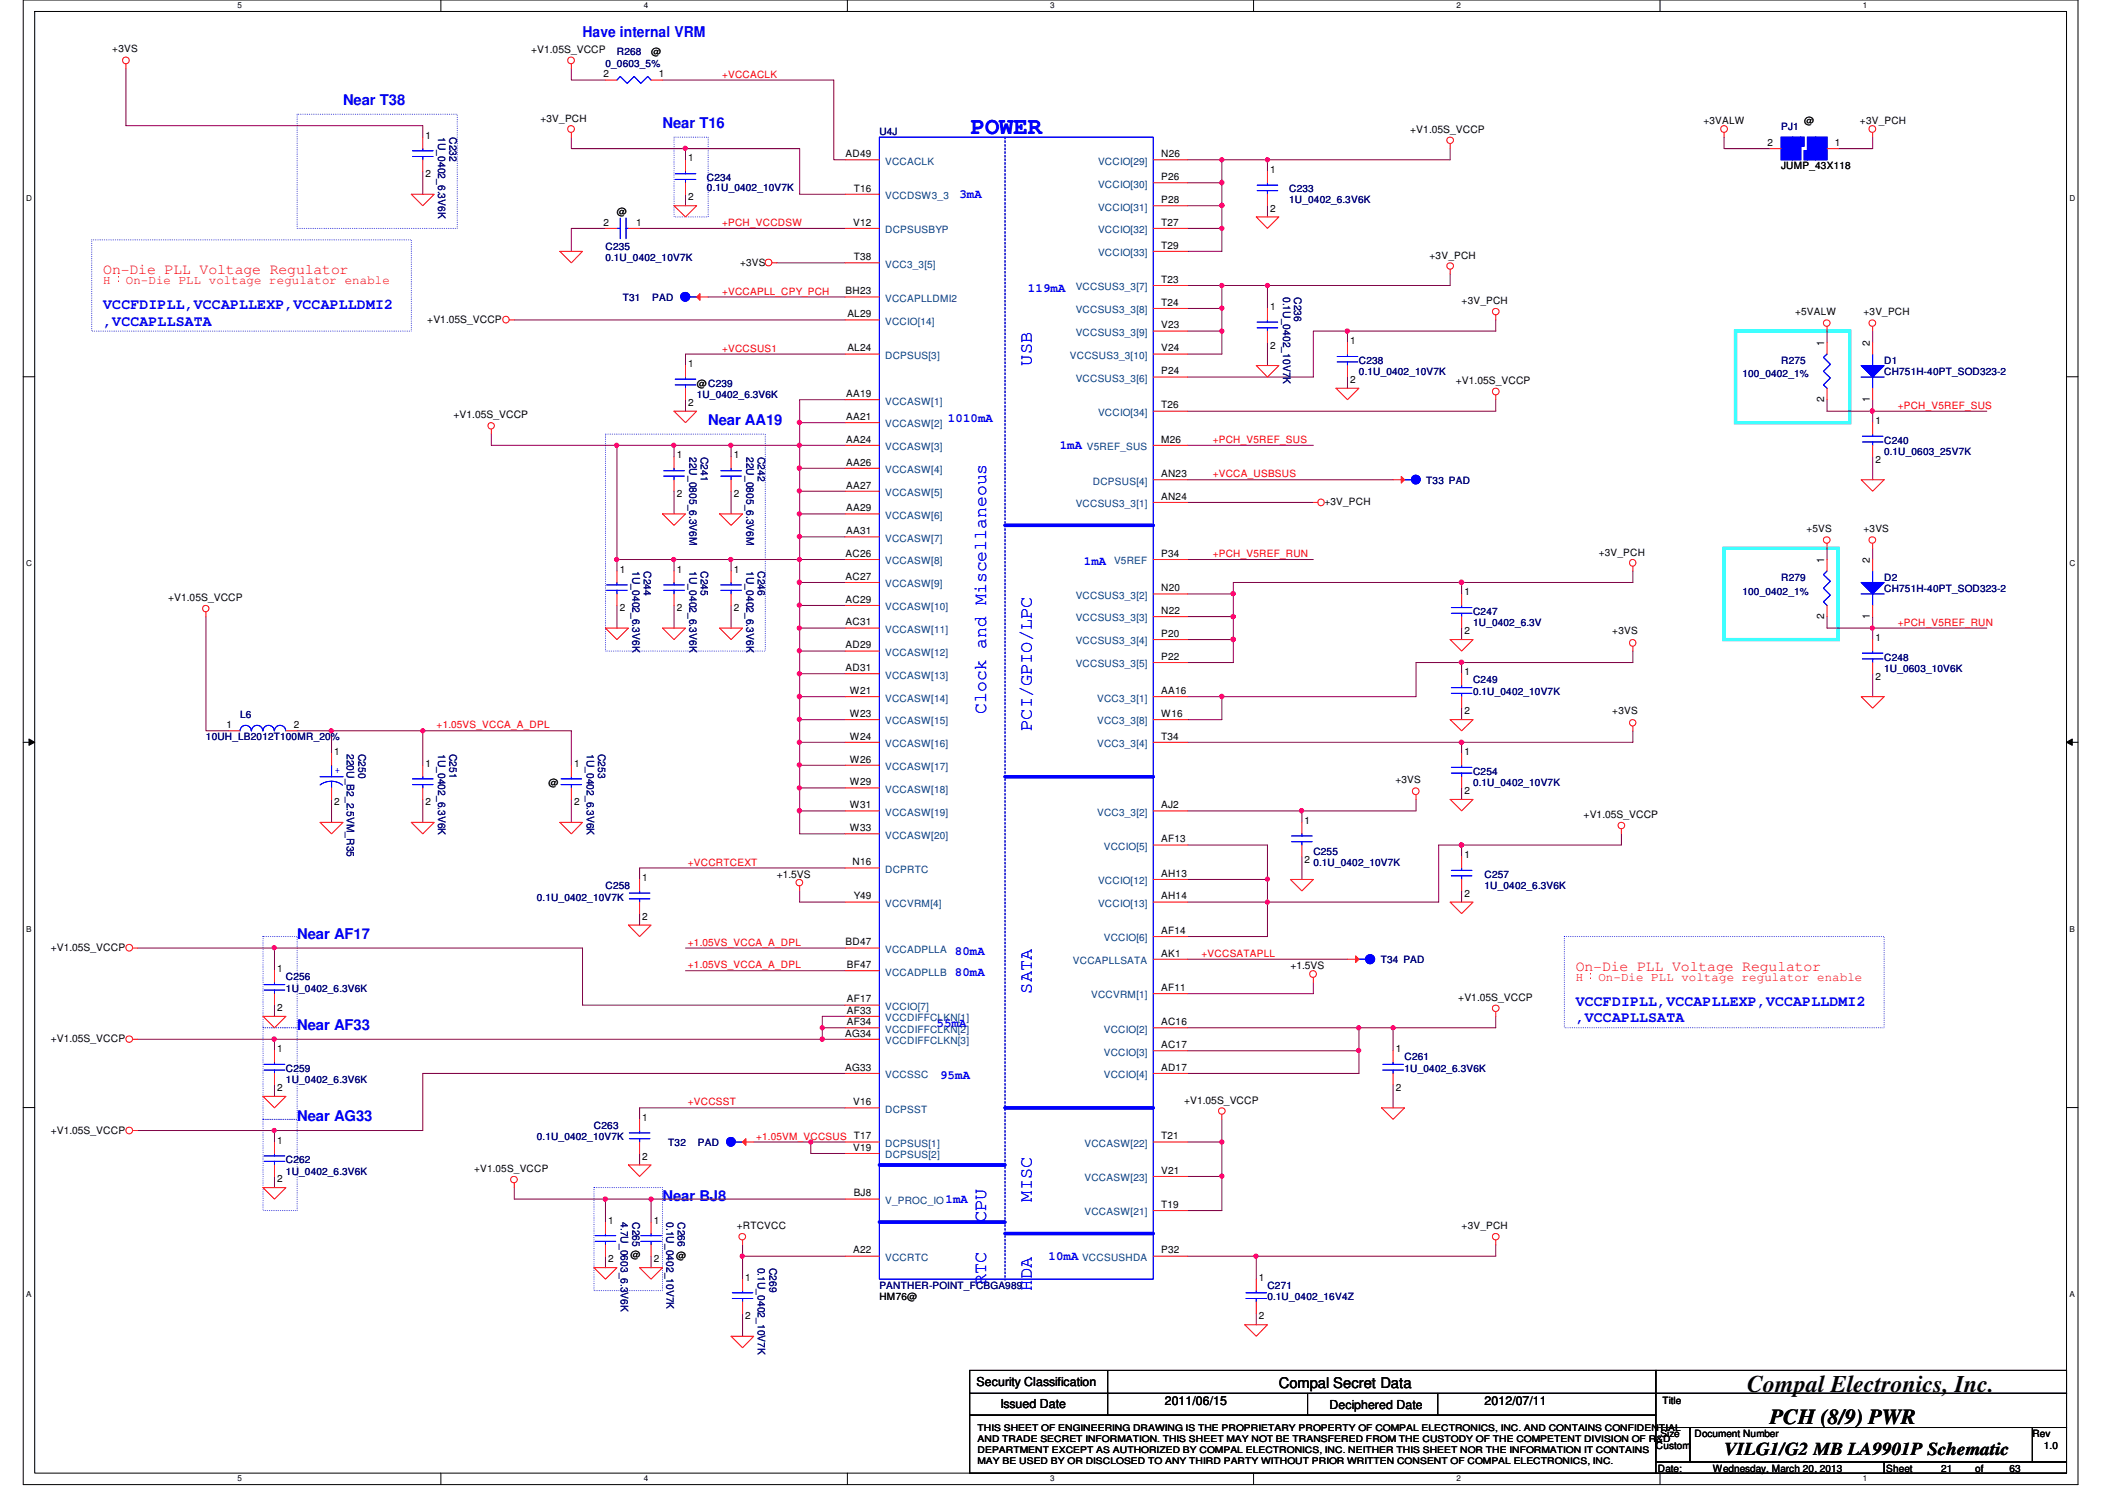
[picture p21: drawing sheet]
<svg xmlns="http://www.w3.org/2000/svg" width="297mm" height="210mm" viewBox="0 0 297 210" stroke-linecap="round" stroke-linejoin="round" font-family="sans-serif">
<defs><g id="words">
<text font-size="3.3" fill="#00f" x="136.1" y="18.8">POWER</text>
<text font-size="3.3" x="244.9" y="195.1">Compal Electronics, Inc.</text>
<text font-size="3" x="248.1" y="199.6">PCH (8/9) PWR</text>
<g font-size="2.5" fill="#00f">
<text x="144.6" y="51.2" transform="rotate(-90 144.6 51.2)">USB</text>
<text x="138.3" y="100" transform="rotate(-90 138.3 100)">Clock and Miscellaneous</text>
<text x="144.6" y="102.4" transform="rotate(-90 144.6 102.4)">PCI/GPIO/LPC</text>
<text x="144.6" y="139.2" transform="rotate(-90 144.6 139.2)">SATA</text>
<text x="138.3" y="171.2" transform="rotate(-90 138.3 171.2)">CPU</text>
<text x="144.6" y="168.4" transform="rotate(-90 144.6 168.4)">MISC</text>
<text x="138.3" y="180" transform="rotate(-90 138.3 180)">RTC</text>
<text x="144.6" y="180.8" transform="rotate(-90 144.6 180.8)">HDA</text>
</g>
<text font-size="2.5" x="241.7" y="203.9">VILG1/G2 MB LA9901P Schematic</text>
<g font-size="2.1" fill="#00f">
<text x="81.7" y="5.1">Have internal VRM</text>
<text x="48.1" y="14.7">Near T38</text>
<text x="92.9" y="17.9">Near T16</text>
<text x="14.5" y="43.3">VCCFDIPLL,VCCAPLLEXP,VCCAPLLDMI2</text>
<text x="14.5" y="45.6">,VCCAPLLSATA</text>
<text x="99.3" y="59.5">Near AA19</text>
<text x="41.7" y="131.5">Near AF17</text>
<text x="220.9" y="140.9">VCCFDIPLL,VCCAPLLEXP,VCCAPLLDMI2</text>
<text x="220.9" y="143.3">,VCCAPLLSATA</text>
<text x="41.7" y="144.3">Near AF33</text>
<text x="41.7" y="157.1">Near AG33</text>
<text x="92.9" y="168.3">Near BJ8</text>
</g>
<g font-size="2.1" fill="#f00">
<text x="14.5" y="38.4">On-Die PLL Voltage Regulator</text>
<text x="220.9" y="136">On-Die PLL Voltage Regulator</text>
</g>
<text font-size="2.1" x="179.3" y="194.4">Compal Secret Data</text>
<g font-size="1.7" fill="#00f">
<text x="134.5" y="27.7">3mA</text>
<text x="144.1" y="40.9">119mA</text>
<text x="132.9" y="59.1">1010mA</text>
<text x="148.5" y="62.9">1mA</text>
<text x="151.9" y="79.1">1mA</text>
<text x="133.9" y="133.8">80mA</text>
<text x="133.9" y="136.7">80mA</text>
<text x="131.3" y="143.9">55mA</text>
<text x="131.8" y="151.3">95mA</text>
<text x="132.5" y="168.6">1mA</text>
<text x="147" y="176.6">10mA</text>
</g>
<g font-size="1.7" fill="#f00">
<text x="14.5" y="39.8">H：On-Die PLL voltage regulator enable</text>
<text x="220.9" y="137.4">H：On-Die PLL voltage regulator enable</text>
</g>
<g font-size="1.7">
<text x="136.9" y="194.3">Security Classification</text>
<text x="140.2" y="197.3">Issued Date</text>
<text x="163.3" y="196.8">2011/06/15</text>
<text x="186.3" y="197.5">Deciphered Date</text>
<text x="208.1" y="196.8">2012/07/11</text>
</g>
<g font-size="1.4">
<text x="15.7" y="7.3">+3VS</text>
<text x="74.5" y="7.5">+V1.05S_VCCP</text>
<text x="84.6" y="10.8">2</text>
<text x="91.3" y="7.7">@</text>
<text x="92.4" y="10.8">1</text>
<text x="75.8" y="17.1">+3V_PCH</text>
<text x="238.8" y="17.4">+3VALW</text>
<text x="252.9" y="17.4">@</text>
<text x="260.7" y="17.4">+3V_PCH</text>
<text x="59.6" y="19.4">1</text>
<text x="96.5" y="22.6">1</text>
<text x="118.5" y="22">AD49</text>
<text x="162.8" y="22">N26</text>
<text x="197.7" y="18.6">+V1.05S_VCCP</text>
<text x="247.8" y="20.4">2</text>
<text x="249.7" y="23.7">JUMP_43X118</text>
<text x="257.2" y="20.4">1</text>
<text x="59.6" y="24.8">2</text>
<text x="96.5" y="28.1">2</text>
<text x="119.7" y="26.8">T16</text>
<text x="162.8" y="25.2">P26</text>
<text x="162.8" y="28.4">P28</text>
<text x="178.1" y="24.2">1</text>
<text x="178.1" y="29.7">2</text>
<text x="84.6" y="31.6">2</text>
<text x="86.5" y="30.2">@</text>
<text x="89.2" y="31.6">1</text>
<text x="119.6" y="31.6">V12</text>
<text x="162.8" y="31.6">T27</text>
<text x="162.8" y="34.8">T29</text>
<text x="103.8" y="37.2">+3VS</text>
<text x="118.5" y="41.2">BH23</text>
<text x="119.7" y="36.4">T38</text>
<text x="162.8" y="39.6">T23</text>
<text x="200.4" y="36.2">+3V_PCH</text>
<text x="59.9" y="45.2">+V1.05S_VCCP</text>
<text x="118.8" y="44.4">AL29</text>
<text x="162.8" y="46">V23</text>
<text x="162.8" y="42.8">T24</text>
<text x="178.1" y="43.4">1</text>
<text x="204.9" y="42.6">+3V_PCH</text>
<text x="251.6" y="44.1">+5VALW</text>
<text x="261.2" y="44.1">+3V_PCH</text>
<text x="96.5" y="51.4">1</text>
<text x="118.8" y="49.2">AL24</text>
<text x="162.8" y="49.2">V24</text>
<text x="162.8" y="52.5">P24</text>
<text x="178.1" y="48.9">2</text>
<text x="189.3" y="48.2">1</text>
<text x="189.3" y="53.7">2</text>
<text x="204.1" y="53.8">+V1.05S_VCCP</text>
<text x="255.7" y="48.5" transform="rotate(-90 255.7 48.5)">1</text>
<text x="262.1" y="48.5" transform="rotate(-90 262.1 48.5)">2</text>
<text x="63.6" y="58.6">+V1.05S_VCCP</text>
<text x="96.5" y="56.9">2</text>
<text x="97.7" y="54.2">@C239</text>
<text x="118.6" y="55.6">AA19</text>
<text x="118.6" y="58.8">AA21</text>
<text x="162.8" y="57.2">T26</text>
<text x="255.7" y="56.3" transform="rotate(-90 255.7 56.3)">2</text>
<text x="262.1" y="56.3" transform="rotate(-90 262.1 56.3)">1</text>
<text x="262.9" y="59.4">1</text>
<text x="94.9" y="64.2">1</text>
<text x="102.9" y="64.2">1</text>
<text x="118.6" y="62">AA24</text>
<text x="118.6" y="65.2">AA26</text>
<text x="162.8" y="62">M26</text>
<text x="262.9" y="64.9">2</text>
<text x="94.9" y="69.7">2</text>
<text x="102.9" y="69.7">2</text>
<text x="118.6" y="68.5">AA27</text>
<text x="118.6" y="71.6">AA29</text>
<text x="162.8" y="66.8">AN23</text>
<text x="162.8" y="70">AN24</text>
<text x="185.7" y="70.8">+3V_PCH</text>
<text x="118.6" y="74.8">AA31</text>
<text x="224.1" y="77.9">+3V_PCH</text>
<text x="253.2" y="74.5">+5VS</text>
<text x="261.2" y="74.5">+3VS</text>
<text x="86.9" y="80.2">1</text>
<text x="94.9" y="80.2">1</text>
<text x="102.9" y="80.2">1</text>
<text x="118.5" y="78">AC26</text>
<text x="118.5" y="81.2">AC27</text>
<text x="162.8" y="78">P34</text>
<text x="162.8" y="82.8">N20</text>
<text x="205.3" y="83.4">1</text>
<text x="255.7" y="78.9" transform="rotate(-90 255.7 78.9)">1</text>
<text x="262.1" y="78.9" transform="rotate(-90 262.1 78.9)">2</text>
<text x="23.6" y="84.2">+V1.05S_VCCP</text>
<text x="86.9" y="85.7">2</text>
<text x="94.9" y="85.7">2</text>
<text x="102.9" y="85.7">2</text>
<text x="118.5" y="84.5">AC29</text>
<text x="118.5" y="87.6">AC31</text>
<text x="162.8" y="86">N22</text>
<text x="162.8" y="89.2">P20</text>
<text x="205.3" y="88.9">2</text>
<text x="226" y="88.9">+3VS</text>
<text x="255.7" y="86.7" transform="rotate(-90 255.7 86.7)">2</text>
<text x="262.1" y="86.7" transform="rotate(-90 262.1 86.7)">1</text>
<text x="262.9" y="89.8">1</text>
<text x="118.5" y="90.8">AD29</text>
<text x="118.5" y="94">AD31</text>
<text x="162.8" y="92.5">P22</text>
<text x="205.3" y="94.6">1</text>
<text x="262.9" y="95.3">2</text>
<text x="119.1" y="97.2">W21</text>
<text x="119.1" y="100.5">W23</text>
<text x="162.8" y="97.2">AA16</text>
<text x="162.8" y="100.5">W16</text>
<text x="205.3" y="100.1">2</text>
<text x="226" y="100.1">+3VS</text>
<text x="31.7" y="102">1</text>
<text x="41.2" y="102">2</text>
<text x="46.9" y="105.8">1</text>
<text x="59.6" y="107.4">1</text>
<text x="80.5" y="107.4">1</text>
<text x="119.1" y="103.6">W24</text>
<text x="119.1" y="106.8">W26</text>
<text x="162.8" y="103.6">T34</text>
<text x="205.3" y="105.8">1</text>
<text x="46.9" y="112.9">2</text>
<text x="59.6" y="112.9">2</text>
<text x="76.9" y="110.2">@</text>
<text x="80.5" y="112.9">2</text>
<text x="119.1" y="110">W29</text>
<text x="119.1" y="113.2">W31</text>
<text x="162.8" y="113.2">AJ2</text>
<text x="195.6" y="109.7">+3VS</text>
<text x="205.3" y="111.3">2</text>
<text x="119.1" y="116.5">W33</text>
<text x="162.8" y="118">AF13</text>
<text x="182.9" y="115.4">1</text>
<text x="222" y="114.6">+V1.05S_VCCP</text>
<text x="90" y="123.4">1</text>
<text x="108.9" y="123">+1.5VS</text>
<text x="119.5" y="121.2">N16</text>
<text x="162.8" y="122.9">AH13</text>
<text x="182.9" y="120.9">2</text>
<text x="205.3" y="120.2">1</text>
<text x="205.3" y="125.7">2</text>
<text x="90" y="128.9">2</text>
<text x="119.7" y="126">Y49</text>
<text x="162.8" y="130.9">AF14</text>
<text x="162.8" y="126">AH14</text>
<text x="7.1" y="133.2">+V1.05S_VCCP</text>
<text x="38.9" y="136.2">1</text>
<text x="118.5" y="132.5">BD47</text>
<text x="118.7" y="135.6">BF47</text>
<text x="162.8" y="134">AK1</text>
<text x="180.9" y="135.8">+1.5VS</text>
<text x="38.9" y="141.7">2</text>
<text x="118.7" y="142">AF33</text>
<text x="118.7" y="143.6">AF34</text>
<text x="118.7" y="140.5">AF17</text>
<text x="162.8" y="143.6">AC16</text>
<text x="162.8" y="138.9">AF11</text>
<text x="204.4" y="140.3">+V1.05S_VCCP</text>
<text x="7.1" y="146">+V1.05S_VCCP</text>
<text x="38.9" y="147.4">1</text>
<text x="118.5" y="145.2">AG34</text>
<text x="162.8" y="146.9">AC17</text>
<text x="195.7" y="147.4">1</text>
<text x="38.9" y="152.9">2</text>
<text x="118.5" y="150">AG33</text>
<text x="119.6" y="154.9">V16</text>
<text x="162.8" y="150">AD17</text>
<text x="166" y="154.6">+V1.05S_VCCP</text>
<text x="195.7" y="152.9">2</text>
<text x="7.1" y="158.8">+V1.05S_VCCP</text>
<text x="38.9" y="160.2">1</text>
<text x="90" y="157">1</text>
<text x="119.6" y="161.2">V19</text>
<text x="162.8" y="159.6">T21</text>
<text x="38.9" y="165.7">2</text>
<text x="66.5" y="164.3">+V1.05S_VCCP</text>
<text x="90" y="162.5">2</text>
<text x="119.7" y="167.6">BJ8</text>
<text x="162.8" y="164.5">V21</text>
<text x="85.3" y="171.4">1</text>
<text x="91.6" y="171.4">1</text>
<text x="103.3" y="172.3">+RTCVCC</text>
<text x="162.8" y="169.2">T19</text>
<text x="204.9" y="172.3">+3V_PCH</text>
<text x="85.3" y="176.9">2</text>
<text x="88.4" y="176.3">@</text>
<text x="91.6" y="176.9">2</text>
<text x="94.8" y="176.4">@</text>
<text x="104.5" y="179.5">1</text>
<text x="119.6" y="175.6">A22</text>
<text x="162.8" y="175.6">P32</text>
<text x="176.5" y="179.5">1</text>
<text x="104.5" y="184.9">2</text>
<text x="123.3" y="182.2">HM76@</text>
<text x="176.5" y="184.9">2</text>
<text x="233" y="196.8">Title</text>
<text x="232.1" y="203">Custom</text>
<text x="232.7" y="201.4">Size</text>
<text x="237.5" y="201.4">Document Number</text>
<text x="284.9" y="201.4">Rev</text>
<text x="286.5" y="203">1.0</text>
<text x="232.4" y="206.2">Date:</text>
<text x="240.1" y="206.2">Wednesday, March 20, 2013</text>
<text x="264.4" y="206.2">Sheet</text>
<text x="272.1" y="206.2">21</text>
<text x="276.9" y="206.2">of</text>
<text x="281.7" y="206.2">63</text>
</g>
<g font-size="1.4" fill="#000080">
<text x="84.9" y="9.4">0_0603_5%</text>
<text x="86.5" y="7.7">R268</text>
<text x="61.4" y="19.2" transform="rotate(90 61.4 19.2)">1U_0402_6.3V6K</text>
<text x="63" y="19.2" transform="rotate(90 63 19.2)">C232</text>
<text x="123.3" y="19">U4J</text>
<text x="249.7" y="18.2">PJ1</text>
<text x="99.1" y="25.4">C234</text>
<text x="99.1" y="26.8">0.1U_0402_10V7K</text>
<text x="180.7" y="27">C233</text>
<text x="180.7" y="28.4">1U_0402_6.3V6K</text>
<text x="84.9" y="35">C235</text>
<text x="84.9" y="36.6">0.1U_0402_10V7K</text>
<text x="179.9" y="41.6" transform="rotate(90 179.9 41.6)">0.1U_0402_10V7K</text>
<text x="181.4" y="41.6" transform="rotate(90 181.4 41.6)">C236</text>
<text x="87.3" y="42.2">T31</text>
<text x="91.4" y="42.2">PAD</text>
<text x="190.5" y="51">C238</text>
<text x="190.5" y="52.6">0.1U_0402_10V7K</text>
<text x="244.3" y="52.9">100_0402_1%</text>
<text x="249.7" y="51">R275</text>
<text x="264.1" y="51">D1</text>
<text x="264.1" y="52.6">CH751H-40PT_SOD323-2</text>
<text x="97.7" y="55.8">1U_0402_6.3V6K</text>
<text x="96.6" y="64" transform="rotate(90 96.6 64)">22U_0805_6.3V6M</text>
<text x="98.3" y="64" transform="rotate(90 98.3 64)">C241</text>
<text x="104.6" y="64" transform="rotate(90 104.6 64)">22U_0805_6.3V6M</text>
<text x="106.3" y="64" transform="rotate(90 106.3 64)">C242</text>
<text x="264.1" y="62.2">C240</text>
<text x="264.1" y="63.8">0.1U_0603_25V7K</text>
<text x="199.9" y="67.8">T33 PAD</text>
<text x="88.6" y="80" transform="rotate(90 88.6 80)">1U_0402_6.3V6K</text>
<text x="90.3" y="80" transform="rotate(90 90.3 80)">C244</text>
<text x="96.6" y="80" transform="rotate(90 96.6 80)">1U_0402_6.3V6K</text>
<text x="98.3" y="80" transform="rotate(90 98.3 80)">C245</text>
<text x="104.6" y="80" transform="rotate(90 104.6 80)">1U_0402_6.3V6K</text>
<text x="106.3" y="80" transform="rotate(90 106.3 80)">C246</text>
<text x="244.3" y="83.3">100_0402_1%</text>
<text x="249.7" y="81.4">R279</text>
<text x="264.1" y="81.4">D2</text>
<text x="264.1" y="83">CH751H-40PT_SOD323-2</text>
<text x="206.5" y="86.2">C247</text>
<text x="206.5" y="87.8">1U_0402_6.3V</text>
<text x="206.5" y="95.8">C249</text>
<text x="264.1" y="92.6">C248</text>
<text x="264.1" y="94.2">1U_0603_10V6K</text>
<text x="33.7" y="100.6">L6</text>
<text x="206.5" y="97.4">0.1U_0402_10V7K</text>
<text x="28.9" y="103.8">10UH_LB2012T100MR_20%</text>
<text x="48.6" y="105.6" transform="rotate(90 48.6 105.6)">220U_B2_2.5VM_R35</text>
<text x="50.2" y="105.6" transform="rotate(90 50.2 105.6)">C250</text>
<text x="61.4" y="105.6" transform="rotate(90 61.4 105.6)">1U_0402_6.3V6K</text>
<text x="63" y="105.6" transform="rotate(90 63 105.6)">C251</text>
<text x="82.3" y="105.6" transform="rotate(90 82.3 105.6)">1U_0402_6.3V6K</text>
<text x="83.9" y="105.6" transform="rotate(90 83.9 105.6)">C253</text>
<text x="206.5" y="108.6">C254</text>
<text x="206.5" y="110.2">0.1U_0402_10V7K</text>
<text x="184.1" y="119.8">C255</text>
<text x="84.9" y="124.6">C258</text>
<text x="184.1" y="121.4">0.1U_0402_10V7K</text>
<text x="208.1" y="123">C257</text>
<text x="208.1" y="124.6">1U_0402_6.3V6K</text>
<text x="75.3" y="126.2">0.1U_0402_10V7K</text>
<text x="40.1" y="137.4">C256</text>
<text x="193.5" y="135">T34 PAD</text>
<text x="40.1" y="139">1U_0402_6.3V6K</text>
<text x="196.9" y="148.6">C261</text>
<text x="40.1" y="150.2">C259</text>
<text x="40.1" y="151.8">1U_0402_6.3V6K</text>
<text x="196.9" y="150.2">1U_0402_6.3V6K</text>
<text x="75.3" y="159.8">0.1U_0402_10V7K</text>
<text x="83.3" y="158.2">C263</text>
<text x="93.7" y="160.6">T32</text>
<text x="97.8" y="160.6">PAD</text>
<text x="40.1" y="163">C262</text>
<text x="40.1" y="164.6">1U_0402_6.3V6K</text>
<text x="87" y="171.2" transform="rotate(90 87 171.2)">4.7U_0603_6.3V6K</text>
<text x="88.6" y="171.2" transform="rotate(90 88.6 171.2)">C265</text>
<text x="93.4" y="171.2" transform="rotate(90 93.4 171.2)">0.1U_0402_10V7K</text>
<text x="95" y="171.2" transform="rotate(90 95 171.2)">C266</text>
<text x="106.3" y="177.6" transform="rotate(90 106.3 177.6)">0.1U_0402_10V7K</text>
<text x="107.9" y="177.6" transform="rotate(90 107.9 177.6)">C269</text>
<text x="123.3" y="180.6">PANTHER-POINT_FCBGA989</text>
<text x="177.7" y="180.6">C271</text>
<text x="177.7" y="182.2">0.1U_0402_16V4Z</text>
</g>
<g font-size="1.4" fill="#f00">
<text x="101.2" y="10.9">+VCCACLK</text>
<text x="101.2" y="31.7">+PCH_VCCDSW</text>
<text x="101.2" y="41.3">+VCCAPLL_CPY_PCH</text>
<text x="101.2" y="49.3">+VCCSUS1</text>
<text x="266" y="57.3">+PCH_V5REF_SUS</text>
<text x="170" y="62.1">+PCH_V5REF_SUS</text>
<text x="170" y="66.9">+VCCA_USBSUS</text>
<text x="170" y="78.1">+PCH_V5REF_RUN</text>
<text x="266" y="87.7">+PCH_V5REF_RUN</text>
<text x="61.2" y="102.1">+1.05VS_VCCA_A_DPL</text>
<text x="96.4" y="121.3">+VCCRTCEXT</text>
<text x="96.4" y="132.5">+1.05VS_VCCA_A_DPL</text>
<text x="96.4" y="135.7">+1.05VS_VCCA_A_DPL</text>
<text x="168.4" y="134.1">+VCCSATAPLL</text>
<text x="96.4" y="154.9">+VCCSST</text>
<text x="106" y="159.7">+1.05VM_VCCSUS T17</text>
</g>
<g font-size="1.4" fill="#004080">
<text x="124.1" y="23.1">VCCACLK</text>
<text x="153.9" y="23.1">VCCIO[29]</text>
<text x="124.1" y="27.9">VCCDSW3_3</text>
<text x="153.9" y="26.3">VCCIO[30]</text>
<text x="153.9" y="29.5">VCCIO[31]</text>
<text x="124.1" y="32.7">DCPSUSBYP</text>
<text x="153.9" y="32.7">VCCIO[32]</text>
<text x="153.9" y="35.9">VCCIO[33]</text>
<text x="124.1" y="37.5">VCC3_3[5]</text>
<text x="150.8" y="40.7">VCCSUS3_3[7]</text>
<text x="124.1" y="45.5">VCCIO[14]</text>
<text x="124.1" y="42.3">VCCAPLLDMI2</text>
<text x="150.8" y="47.1">VCCSUS3_3[9]</text>
<text x="150.8" y="43.9">VCCSUS3_3[8]</text>
<text x="124.1" y="50.3">DCPSUS[3]</text>
<text x="150" y="50.3">VCCSUS3_3[10]</text>
<text x="150.8" y="53.5">VCCSUS3_3[6]</text>
<text x="124.1" y="56.7">VCCASW[1]</text>
<text x="124.1" y="59.9">VCCASW[2]</text>
<text x="153.9" y="58.3">VCCIO[34]</text>
<text x="124.1" y="63.1">VCCASW[3]</text>
<text x="152.4" y="63.1">V5REF_SUS</text>
<text x="124.1" y="69.5">VCCASW[5]</text>
<text x="124.1" y="66.3">VCCASW[4]</text>
<text x="150.8" y="71.1">VCCSUS3_3[1]</text>
<text x="153.2" y="67.9">DCPSUS[4]</text>
<text x="124.1" y="72.7">VCCASW[6]</text>
<text x="124.1" y="75.9">VCCASW[7]</text>
<text x="124.1" y="79.1">VCCASW[8]</text>
<text x="124.1" y="82.3">VCCASW[9]</text>
<text x="150.8" y="83.9">VCCSUS3_3[2]</text>
<text x="156.2" y="79.1">V5REF</text>
<text x="124.1" y="85.5">VCCASW[10]</text>
<text x="124.1" y="88.7">VCCASW[11]</text>
<text x="150.8" y="87.1">VCCSUS3_3[3]</text>
<text x="124.1" y="91.9">VCCASW[12]</text>
<text x="124.1" y="95.1">VCCASW[13]</text>
<text x="150.8" y="90.3">VCCSUS3_3[4]</text>
<text x="150.8" y="93.5">VCCSUS3_3[5]</text>
<text x="124.1" y="98.3">VCCASW[14]</text>
<text x="124.1" y="101.5">VCCASW[15]</text>
<text x="153.8" y="98.3">VCC3_3[1]</text>
<text x="153.8" y="101.5">VCC3_3[8]</text>
<text x="124.1" y="104.7">VCCASW[16]</text>
<text x="124.1" y="107.9">VCCASW[17]</text>
<text x="153.8" y="104.7">VCC3_3[4]</text>
<text x="124.1" y="111.1">VCCASW[18]</text>
<text x="124.1" y="114.3">VCCASW[19]</text>
<text x="124.1" y="117.5">VCCASW[20]</text>
<text x="153.8" y="114.3">VCC3_3[2]</text>
<text x="154.7" y="119.1">VCCIO[5]</text>
<text x="124.1" y="122.3">DCPRTC</text>
<text x="153.9" y="123.9">VCCIO[12]</text>
<text x="124.1" y="127.1">VCCVRM[4]</text>
<text x="153.9" y="127.1">VCCIO[13]</text>
<text x="154.7" y="131.9">VCCIO[6]</text>
<text x="124.1" y="136.7">VCCADPLLB</text>
<text x="124.1" y="133.5">VCCADPLLA</text>
<text x="150.4" y="135.1">VCCAPLLSATA</text>
<text x="124.1" y="143.1">VCCDIFFCLKN[1]</text>
<text x="124.1" y="141.5">VCCIO[7]</text>
<text x="152.9" y="139.9">VCCVRM[1]</text>
<text x="124.1" y="144.7">VCCDIFFCLKN[2]</text>
<text x="124.1" y="146.3">VCCDIFFCLKN[3]</text>
<text x="154.7" y="144.7">VCCIO[2]</text>
<text x="154.7" y="147.9">VCCIO[3]</text>
<text x="124.1" y="151.1">VCCSSC</text>
<text x="124.1" y="155.9">DCPSST</text>
<text x="154.7" y="151.1">VCCIO[4]</text>
<text x="124.1" y="160.7">DCPSUS[1]</text>
<text x="152" y="160.7">VCCASW[22]</text>
<text x="124.1" y="162.3">DCPSUS[2]</text>
<text x="152" y="165.5">VCCASW[23]</text>
<text x="124.1" y="168.7">V_PROC_IO</text>
<text x="152" y="170.3">VCCASW[21]</text>
<text x="124.1" y="176.7">VCCRTC</text>
<text x="151.7" y="176.7">VCCSUSHDA</text>
</g>
<text font-size="1.4" fill="#00f" x="46.9" y="108.2">+</text>
<g font-size="1.3">
<text x="137" y="200.6">THIS SHEET OF ENGINEERING DRAWING IS THE PROPRIETARY PROPERTY OF COMPAL ELECTRONICS, INC. AND CONTAINS CONFIDENTIAL</text>
<text x="137" y="202.1">AND TRADE SECRET INFORMATION. THIS SHEET MAY NOT BE TRANSFERED FROM THE CUSTODY OF THE COMPETENT DIVISION OF R&amp;D</text>
<text x="137" y="203.6">DEPARTMENT EXCEPT AS AUTHORIZED BY COMPAL ELECTRONICS, INC. NEITHER THIS SHEET NOR THE INFORMATION IT CONTAINS</text>
<text x="137" y="205.1">MAY BE USED BY OR DISCLOSED TO ANY THIRD PARTY WITHOUT PRIOR WRITTEN CONSENT OF COMPAL ELECTRONICS, INC.</text>
</g>
<g font-size="1.1">
<text x="33.3" y="1.1">5</text>
<text x="90.3" y="1.1">4</text>
<text x="147.2" y="1.1">3</text>
<text x="204.2" y="1.1">2</text>
<text x="261.2" y="1.1">1</text>
<text x="3.7" y="28.2">D</text>
<text x="290.1" y="28.2">D</text>
<text x="3.7" y="79.3">C</text>
<text x="290.1" y="79.3">C</text>
<text x="3.7" y="130.6">B</text>
<text x="290.1" y="130.6">B</text>
<text x="3.7" y="181.7">A</text>
<text x="290.1" y="181.7">A</text>
<text x="33.3" y="207.6">5</text>
<text x="90.3" y="207.6">4</text>
<text x="147.2" y="207.6">3</text>
<text x="204.2" y="207.6">2</text>
<text x="261.2" y="207.6">1</text>
</g>
</g></defs>
<path d="M3.3 0h288v208h-288zM4.9 1.6h284.8v204.8h-284.8z" fill="none" stroke="#000" stroke-width=".14"/>
<g fill="#fff">
<path d="M33.3 .2h.6v1.2h-.6z"/>
<path d="M33.3 206.6h.6v1.2h-.6z"/>
</g>
<path d="M61.8 0v1.6M61.8 206.4v1.6" fill="none" stroke="#000" stroke-width=".14"/>
<g fill="#fff">
<path d="M90.3 .2h.5v1.2h-.5z"/>
<path d="M90.3 206.6h.5v1.2h-.5z"/>
</g>
<path d="M118.8 0v1.6M118.8 206.4v1.6" fill="none" stroke="#000" stroke-width=".14"/>
<g fill="#fff">
<path d="M147.2 .2h.6v1.2h-.6z"/>
<path d="M147.2 206.6h.6v1.2h-.6z"/>
</g>
<path d="M175.7 0v1.6M175.7 206.4v1.6" fill="none" stroke="#000" stroke-width=".14"/>
<g fill="#fff">
<path d="M204.2 .2h.6v1.2h-.6z"/>
<path d="M204.2 206.6h.6v1.2h-.6z"/>
</g>
<path d="M232.7 0v1.6M232.7 206.4v1.6" fill="none" stroke="#000" stroke-width=".14"/>
<g fill="#fff">
<path d="M261.2 .2h.5v1.2h-.5z"/>
<path d="M261.2 206.6h.5v1.2h-.5z"/>
<path d="M3.7 27.2h.7v1.2h-.7z"/>
<path d="M290.1 27.2h.8v1.2h-.8z"/>
<path d="M3.7 78.4h.7v1.1h-.7z"/>
<path d="M290.1 78.4h.8v1.1h-.8z"/>
</g>
<path d="M3.3 52.8h1.6M289.7 52.8h1.6" fill="none" stroke="#000" stroke-width=".14"/>
<g fill="#fff">
<path d="M3.7 129.6h.7v1.2h-.7z"/>
<path d="M290.1 129.6h.7v1.2h-.7z"/>
</g>
<path d="M3.3 104h1.6M4.1 103.5l.8 .5-.8 .4zM289.7 104l.8-.5v.9zM289.7 104h1.6" fill="none" stroke="#000" stroke-width=".14"/>
<path d="M4.1 103.5l.8 .5-.8 .4zM289.7 104l.8-.5v.9z" fill="#000"/>
<g fill="#fff">
<path d="M3.7 180.8h.7v1.1h-.7z"/>
<path d="M290.1 180.8h.7v1.1h-.7z"/>
</g>
<path d="M3.3 155.2h1.6M289.7 155.2h1.6" fill="none" stroke="#000" stroke-width=".14"/>
<path d="M41.7 16h22.4v16h-22.4zM94.5 19.2h4.8v11.2h-4.8zM12.9 33.6h44.8v12.8h-44.8zM84.9 60.8h22.4v30.4h-22.4zM36.9 131.2h4.8v12.8h-4.8zM219.3 131.2h44.8v12.8h-44.8zM36.9 144h4.8v12.8h-4.8zM36.9 156.8h4.8v12.8h-4.8zM83.3 166.4h9.6v14.4h-9.6z" fill="none" stroke="#00f" stroke-width=".14" stroke-dasharray="0 .3"/>
<path d="M243.3 46.4h16v12.8h-16zM241.7 76.8h16v12.8h-16z" fill="none" stroke="#0ff" stroke-width=".47"/>
<path d="M256.1 88h6.4M262.5 86.4v1.6M262.5 88v1.6" fill="none" stroke="#800040" stroke-width=".14"/>
<circle cx="262.5" cy="88" r=".3" fill="#f0f"/>
<circle cx="262.5" cy="88" r=".3" fill="none" stroke="#f0f" stroke-width=".14"/>
<path d="M256.1 56v1.6h6.4M256.1 46.4v1.6M262.5 57.6h16M262.5 56v1.6M262.5 46.4v1.6M262.5 57.6v1.6M256.1 76.8v1.6M262.5 76.8v1.6M262.5 64v3.2M256.1 86.4v1.6M262.5 88h16M262.5 94.4v3.2" fill="none" stroke="#800040" stroke-width=".14"/>
<circle cx="262.5" cy="57.6" r=".31" fill="#f0f"/>
<circle cx="262.5" cy="57.6" r=".31" fill="none" stroke="#f0f" stroke-width=".14"/>
<path d="M177.7 40h-6.4v3.2M28.9 86.4v16h3.2M46.5 112v3.2M59.3 112v3.2M59.3 102.4h20.8M80.1 112v3.2M171.3 156.8v3.2" fill="none" stroke="#800040" stroke-width=".14"/>
<circle cx="171.3" cy="40" r=".3" fill="#f0f"/>
<circle cx="171.3" cy="40" r=".3" fill="none" stroke="#f0f" stroke-width=".14"/>
<path d="M166.5 176h9.6" fill="none" stroke="#800040" stroke-width=".14"/>
<circle cx="176.1" cy="176" r=".3" fill="#f0f"/>
<circle cx="176.1" cy="176" r=".3" fill="none" stroke="#f0f" stroke-width=".14"/>
<path d="M171.3 22.4h6.4" fill="none" stroke="#800040" stroke-width=".14"/>
<circle cx="171.3" cy="22.4" r=".3" fill="#f0f"/>
<circle cx="171.3" cy="22.4" r=".3" fill="none" stroke="#f0f" stroke-width=".14"/>
<path d="M171.3 43.2v3.2" fill="none" stroke="#800040" stroke-width=".14"/>
<circle cx="171.3" cy="43.2" r=".3" fill="#f0f"/>
<circle cx="171.3" cy="43.2" r=".3" fill="none" stroke="#f0f" stroke-width=".14"/>
<path d="M171.3 46.4v3.2" fill="none" stroke="#800040" stroke-width=".14"/>
<circle cx="171.3" cy="46.4" r=".3" fill="#f0f"/>
<circle cx="171.3" cy="46.4" r=".3" fill="none" stroke="#f0f" stroke-width=".14"/>
<path d="M171.3 28.8v3.2h-4.8" fill="none" stroke="#800040" stroke-width=".14"/>
<circle cx="171.3" cy="28.8" r=".3" fill="#f0f"/>
<circle cx="171.3" cy="28.8" r=".3" fill="none" stroke="#f0f" stroke-width=".14"/>
<path d="M166.5 28.8h4.8M184.1 46.4v6.4M166.5 78.4h17.6M201.7 118.4v8M204.9 104v1.6M190.5 144h4.8M195.3 152v3.2" fill="none" stroke="#800040" stroke-width=".14"/>
<circle cx="190.5" cy="144" r=".3" fill="#f0f"/>
<circle cx="190.5" cy="144" r=".3" fill="none" stroke="#f0f" stroke-width=".14"/>
<path d="M195.3 144v3.2" fill="none" stroke="#800040" stroke-width=".14"/>
<circle cx="195.3" cy="144" r=".3" fill="#f0f"/>
<circle cx="195.3" cy="144" r=".3" fill="none" stroke="#f0f" stroke-width=".14"/>
<path d="M166.5 25.6h4.8M171.3 32v3.2h-4.8M195.3 144h14.4" fill="none" stroke="#800040" stroke-width=".14"/>
<circle cx="171.3" cy="32" r=".3" fill="#f0f"/>
<circle cx="171.3" cy="32" r=".3" fill="none" stroke="#f0f" stroke-width=".14"/>
<path d="M166.5 22.4h4.8M177.7 22.4h25.6" fill="none" stroke="#800040" stroke-width=".14"/>
<circle cx="177.7" cy="22.4" r=".3" fill="#f0f"/>
<circle cx="177.7" cy="22.4" r=".3" fill="none" stroke="#f0f" stroke-width=".14"/>
<path d="M177.7 28.8v1.6M177.7 22.4v1.6M166.5 62.4h17.6M166.5 97.6h4.8v3.2h-4.8" fill="none" stroke="#800040" stroke-width=".14"/>
<circle cx="171.3" cy="97.6" r=".31" fill="#f0f"/>
<circle cx="171.3" cy="97.6" r=".31" fill="none" stroke="#f0f" stroke-width=".14"/>
<path d="M166.5 46.4h4.8M228.9 91.2v1.6h-24" fill="none" stroke="#800040" stroke-width=".14"/>
<circle cx="204.9" cy="92.8" r=".31" fill="#f0f"/>
<circle cx="204.9" cy="92.8" r=".31" fill="none" stroke="#f0f" stroke-width=".14"/>
<path d="M166.5 160h4.8" fill="none" stroke="#800040" stroke-width=".14"/>
<circle cx="171.3" cy="160" r=".3" fill="#f0f"/>
<circle cx="171.3" cy="160" r=".3" fill="none" stroke="#f0f" stroke-width=".14"/>
<path d="M166.5 52.8h17.6M166.5 164.8h4.8" fill="none" stroke="#800040" stroke-width=".14"/>
<circle cx="171.3" cy="164.8" r=".3" fill="#f0f"/>
<circle cx="171.3" cy="164.8" r=".3" fill="none" stroke="#f0f" stroke-width=".14"/>
<path d="M171.3 25.6v3.2M171.3 160v9.6h-4.8" fill="none" stroke="#800040" stroke-width=".14"/>
<circle cx="171.3" cy="28.8" r=".3" fill="#f0f"/>
<circle cx="171.3" cy="28.8" r=".3" fill="none" stroke="#f0f" stroke-width=".14"/>
<circle cx="171.3" cy="25.6" r=".31" fill="#f0f"/>
<circle cx="171.3" cy="25.6" r=".31" fill="none" stroke="#f0f" stroke-width=".14"/>
<path d="M171.3 22.4v3.2M166.5 49.6h4.8M172.9 83.2v6.4M198.5 92.8v4.8" fill="none" stroke="#800040" stroke-width=".14"/>
<circle cx="172.9" cy="86.4" r=".31" fill="#f0f"/>
<circle cx="172.9" cy="86.4" r=".31" fill="none" stroke="#f0f" stroke-width=".14"/>
<path d="M166.5 89.6h6.4v3.2h-6.4" fill="none" stroke="#800040" stroke-width=".14"/>
<circle cx="172.9" cy="89.6" r=".32" fill="#f0f"/>
<circle cx="172.9" cy="89.6" r=".32" fill="none" stroke="#f0f" stroke-width=".14"/>
<path d="M166.5 43.2h4.8M166.5 40h4.8M166.5 67.2h28.8M166.5 86.4h6.4M171.3 97.6h27.2M228.9 102.4v1.6h-24M176.1 176v3.2M176.1 184v1.6" fill="none" stroke="#800040" stroke-width=".14"/>
<circle cx="204.9" cy="104" r=".31" fill="#f0f"/>
<circle cx="204.9" cy="104" r=".31" fill="none" stroke="#f0f" stroke-width=".14"/>
<path d="M177.7 48v3.2M203.3 40h-25.6v3.2M166.5 104h38.4" fill="none" stroke="#800040" stroke-width=".14"/>
<circle cx="177.7" cy="40" r=".3" fill="#f0f"/>
<circle cx="177.7" cy="40" r=".3" fill="none" stroke="#f0f" stroke-width=".14"/>
<path d="M204.9 110.4v1.6M204.9 118.4v1.6" fill="none" stroke="#800040" stroke-width=".14"/>
<circle cx="204.9" cy="118.4" r=".31" fill="#f0f"/>
<circle cx="204.9" cy="118.4" r=".31" fill="none" stroke="#f0f" stroke-width=".14"/>
<path d="M177.7 123.2v3.2M204.9 124.8v1.6" fill="none" stroke="#800040" stroke-width=".14"/>
<circle cx="177.7" cy="123.2" r=".3" fill="#f0f"/>
<circle cx="177.7" cy="123.2" r=".3" fill="none" stroke="#f0f" stroke-width=".14"/>
<path d="M184.1 46.4h25.6" fill="none" stroke="#800040" stroke-width=".14"/>
<circle cx="188.9" cy="46.4" r=".31" fill="#f0f"/>
<circle cx="188.9" cy="46.4" r=".31" fill="none" stroke="#f0f" stroke-width=".14"/>
<path d="M188.9 46.4v1.6M201.7 118.4h3.2M166.5 126.4h11.2" fill="none" stroke="#800040" stroke-width=".14"/>
<circle cx="177.7" cy="126.4" r=".3" fill="#f0f"/>
<circle cx="177.7" cy="126.4" r=".3" fill="none" stroke="#f0f" stroke-width=".14"/>
<path d="M166.5 118.4h11.2M166.5 123.2h11.2M166.5 147.2h24v3.2h-24" fill="none" stroke="#800040" stroke-width=".14"/>
<circle cx="190.5" cy="147.2" r=".3" fill="#f0f"/>
<circle cx="190.5" cy="147.2" r=".3" fill="none" stroke="#f0f" stroke-width=".14"/>
<path d="M59.3 24v3.2M96.1 20.8v1.6M112.1 75.2h6.4M94.5 84.8v3.2M198.5 92.8h6.4v1.6M177.7 118.4v4.8M166.5 139.2h17.6M201.7 126.4h-24v4.8h-11.2M190.5 144v3.2" fill="none" stroke="#800040" stroke-width=".14"/>
<circle cx="112.1" cy="75.2" r=".3" fill="#f0f"/>
<circle cx="112.1" cy="75.2" r=".3" fill="none" stroke="#f0f" stroke-width=".14"/>
<path d="M112.1 78.4v3.2M112.1 116.8h6.4M112.1 113.6h6.4" fill="none" stroke="#800040" stroke-width=".14"/>
<circle cx="112" cy="113.6" r=".31" fill="#f0f"/>
<circle cx="112" cy="113.6" r=".31" fill="none" stroke="#f0f" stroke-width=".14"/>
<path d="M112.1 59.2h6.4" fill="none" stroke="#800040" stroke-width=".14"/>
<circle cx="112.1" cy="59.2" r=".3" fill="#f0f"/>
<circle cx="112.1" cy="59.2" r=".3" fill="none" stroke="#f0f" stroke-width=".14"/>
<path d="M112.1 65.6h6.4" fill="none" stroke="#800040" stroke-width=".14"/>
<circle cx="112" cy="65.6" r=".31" fill="#f0f"/>
<circle cx="112" cy="65.6" r=".31" fill="none" stroke="#f0f" stroke-width=".14"/>
<path d="M112.1 56h6.4M112.1 72h6.4M112.1 62.4v3.2" fill="none" stroke="#800040" stroke-width=".14"/>
<circle cx="112.1" cy="72" r=".3" fill="#f0f"/>
<circle cx="112.1" cy="72" r=".3" fill="none" stroke="#f0f" stroke-width=".14"/>
<path d="M112.1 68.8h6.4" fill="none" stroke="#800040" stroke-width=".14"/>
<circle cx="112.1" cy="68.8" r=".3" fill="#f0f"/>
<circle cx="112.1" cy="68.8" r=".3" fill="none" stroke="#f0f" stroke-width=".14"/>
<path d="M112.1 62.4h6.4" fill="none" stroke="#800040" stroke-width=".14"/>
<circle cx="112.1" cy="62.4" r=".3" fill="#f0f"/>
<circle cx="112.1" cy="62.4" r=".3" fill="none" stroke="#f0f" stroke-width=".14"/>
<path d="M112.1 78.4h6.4" fill="none" stroke="#800040" stroke-width=".14"/>
<circle cx="112.1" cy="78.4" r=".3" fill="#f0f"/>
<circle cx="112.1" cy="78.4" r=".3" fill="none" stroke="#f0f" stroke-width=".14"/>
<path d="M112.1 84.8h6.4M112.1 113.6v3.2" fill="none" stroke="#800040" stroke-width=".14"/>
<circle cx="112.1" cy="84.8" r=".3" fill="#f0f"/>
<circle cx="112.1" cy="84.8" r=".3" fill="none" stroke="#f0f" stroke-width=".14"/>
<path d="M112.1 81.6h6.4M112.1 110.4v3.2" fill="none" stroke="#800040" stroke-width=".14"/>
<circle cx="112" cy="81.6" r=".31" fill="#f0f"/>
<circle cx="112" cy="81.6" r=".31" fill="none" stroke="#f0f" stroke-width=".14"/>
<path d="M112.1 56v6.4M94.5 68.8v3.2M112.1 65.6v12.8h-9.6M112.1 81.6v3.2" fill="none" stroke="#800040" stroke-width=".14"/>
<circle cx="102.4" cy="78.4" r=".3" fill="#f0f"/>
<circle cx="102.4" cy="78.4" r=".3" fill="none" stroke="#f0f" stroke-width=".14"/>
<path d="M94.5 78.4h8" fill="none" stroke="#800040" stroke-width=".14"/>
<circle cx="94.4" cy="78.4" r=".3" fill="#f0f"/>
<circle cx="94.4" cy="78.4" r=".3" fill="none" stroke="#f0f" stroke-width=".14"/>
<path d="M86.5 62.4h8v1.6M94.5 78.4h-8v1.6M102.5 78.4v1.6M102.5 84.8v3.2" fill="none" stroke="#800040" stroke-width=".14"/>
<circle cx="86.4" cy="78.4" r=".3" fill="#f0f"/>
<circle cx="86.4" cy="78.4" r=".3" fill="none" stroke="#f0f" stroke-width=".14"/>
<path d="M94.5 62.4h8M94.5 78.4v1.6" fill="none" stroke="#800040" stroke-width=".14"/>
<circle cx="94.4" cy="62.4" r=".3" fill="#f0f"/>
<circle cx="94.4" cy="62.4" r=".3" fill="none" stroke="#f0f" stroke-width=".14"/>
<path d="M112.1 62.4h-9.6v1.6" fill="none" stroke="#800040" stroke-width=".14"/>
<circle cx="102.4" cy="62.4" r=".3" fill="#f0f"/>
<circle cx="102.4" cy="62.4" r=".3" fill="none" stroke="#f0f" stroke-width=".14"/>
<path d="M112.1 104h6.4" fill="none" stroke="#800040" stroke-width=".14"/>
<circle cx="112.1" cy="104" r=".3" fill="#f0f"/>
<circle cx="112.1" cy="104" r=".3" fill="none" stroke="#f0f" stroke-width=".14"/>
<path d="M112.1 107.2h6.4M112.1 107.2v3.2M112.1 100.8v6.4" fill="none" stroke="#800040" stroke-width=".14"/>
<circle cx="112.1" cy="107.2" r=".3" fill="#f0f"/>
<circle cx="112.1" cy="107.2" r=".3" fill="none" stroke="#f0f" stroke-width=".14"/>
<path d="M112.1 110.4h6.4" fill="none" stroke="#800040" stroke-width=".14"/>
<circle cx="112.1" cy="110.4" r=".3" fill="#f0f"/>
<circle cx="112.1" cy="110.4" r=".3" fill="none" stroke="#f0f" stroke-width=".14"/>
<path d="M17.6 17.6h41.7v1.6M80.1 20.8h16M89.7 32h28.8M112.1 27.2h6.4M86.5 62.4v16" fill="none" stroke="#800040" stroke-width=".14"/>
<circle cx="96.1" cy="20.8" r=".3" fill="#f0f"/>
<circle cx="96.1" cy="20.8" r=".3" fill="none" stroke="#f0f" stroke-width=".14"/>
<path d="M80.1 19.2v1.6M96.1 20.8h16M102.5 68.8v3.2M112.1 97.6h6.4M112.1 91.2v9.6" fill="none" stroke="#800040" stroke-width=".14"/>
<circle cx="112" cy="97.6" r=".31" fill="#f0f"/>
<circle cx="112" cy="97.6" r=".31" fill="none" stroke="#f0f" stroke-width=".14"/>
<path d="M112.1 100.8h6.4" fill="none" stroke="#800040" stroke-width=".14"/>
<circle cx="112.1" cy="100.8" r=".3" fill="#f0f"/>
<circle cx="112.1" cy="100.8" r=".3" fill="none" stroke="#f0f" stroke-width=".14"/>
<path d="M112.1 94.4h6.4" fill="none" stroke="#800040" stroke-width=".14"/>
<circle cx="112.1" cy="94.4" r=".3" fill="#f0f"/>
<circle cx="112.1" cy="94.4" r=".3" fill="none" stroke="#f0f" stroke-width=".14"/>
<path d="M80.1 9.6v1.6h4.8M116.9 11.2v11.2h1.6M108.9 36.8h9.6M112.1 20.8v6.4M72.1 44.8h46.4M96.1 49.6h22.4M112.1 88h6.4M112.1 84.8v6.4" fill="none" stroke="#800040" stroke-width=".14"/>
<circle cx="112.1" cy="88" r=".3" fill="#f0f"/>
<circle cx="112.1" cy="88" r=".3" fill="none" stroke="#f0f" stroke-width=".14"/>
<path d="M112.1 91.2h6.4" fill="none" stroke="#800040" stroke-width=".14"/>
<circle cx="112.1" cy="91.2" r=".3" fill="#f0f"/>
<circle cx="112.1" cy="91.2" r=".3" fill="none" stroke="#f0f" stroke-width=".14"/>
<g fill="none" stroke="#800040" stroke-width=".14">
<path d="M17.6 9.6v8M92.9 11.2h24M96.1 49.6v1.6M96.1 56v1.6M99.3 41.6h19.2M86.5 84.8v3.2M89.7 128v1.6M118.5 121.6h-28.8v1.6M89.7 155.2h28.8M72.1 166.4v1.6h12.8v3.2M84.9 176v1.6M89.7 161.6v1.6"/>
<path d="M91.3 168v3.2M105.7 160h8M104.1 184v3.2"/>
</g>
<circle cx="84.9" cy="168" r=".31" fill="#f0f"/>
<circle cx="84.9" cy="168" r=".31" fill="none" stroke="#f0f" stroke-width=".14"/>
<path d="M104.1 176h14.4" fill="none" stroke="#800040" stroke-width=".14"/>
<circle cx="104.1" cy="176" r=".3" fill="#f0f"/>
<circle cx="104.1" cy="176" r=".3" fill="none" stroke="#f0f" stroke-width=".14"/>
<path d="M112.1 126.4h6.4M81.7 140.8h36.8M104.1 176v3.2M113.7 160h4.8M113.7 161.6h4.8" fill="none" stroke="#800040" stroke-width=".14"/>
<circle cx="113.7" cy="160" r=".3" fill="#f0f"/>
<circle cx="113.7" cy="160" r=".3" fill="none" stroke="#f0f" stroke-width=".14"/>
<path d="M91.3 168h27.2M113.7 160v1.6" fill="none" stroke="#800040" stroke-width=".14"/>
<circle cx="91.3" cy="168" r=".3" fill="#f0f"/>
<circle cx="91.3" cy="168" r=".3" fill="none" stroke="#f0f" stroke-width=".14"/>
<path d="M115.3 144v1.6" fill="none" stroke="#800040" stroke-width=".14"/>
<circle cx="115.3" cy="144" r=".3" fill="#f0f"/>
<circle cx="115.3" cy="144" r=".3" fill="none" stroke="#f0f" stroke-width=".14"/>
<path d="M182.5 113.6h16M96.1 132.8h22.4M96.1 136h22.4M184.1 137.6v1.6M59.3 150.4h59.2M115.3 142.4h3.2M115.3 145.6h3.2" fill="none" stroke="#800040" stroke-width=".14"/>
<circle cx="182.4" cy="113.6" r=".31" fill="#f0f"/>
<circle cx="182.4" cy="113.6" r=".31" fill="none" stroke="#f0f" stroke-width=".14"/>
<path d="M166.5 57.6h43.2M166.5 113.6h16v1.6M198.5 112v1.6M204.9 118.4h22.4M182.5 120v3.2M176.1 176h33.6" fill="none" stroke="#800040" stroke-width=".14"/>
<circle cx="204.9" cy="118.4" r=".31" fill="#f0f"/>
<circle cx="204.9" cy="118.4" r=".31" fill="none" stroke="#f0f" stroke-width=".14"/>
<path d="M203.3 38.4v1.6M68.9 60.8v1.6h17.6M166.5 134.4h22.4M115.3 142.4v1.6h3.2M166.5 144h24M209.7 142.4v1.6" fill="none" stroke="#800040" stroke-width=".14"/>
<circle cx="86.4" cy="62.4" r=".3" fill="#f0f"/>
<circle cx="86.4" cy="62.4" r=".3" fill="none" stroke="#f0f" stroke-width=".14"/>
<path d="M84.9 32h-4.8v3.2M96.1 27.2v1.6M19.3 132.8h62.4" fill="none" stroke="#800040" stroke-width=".14"/>
<circle cx="38.4" cy="132.8" r=".3" fill="#f0f"/>
<circle cx="38.4" cy="132.8" r=".3" fill="none" stroke="#f0f" stroke-width=".14"/>
<path d="M38.5 132.8v3.2M19.3 145.6h19.2v1.6M38.5 140.8v1.6M38.5 152v1.6M59.3 158.4h-20.8v1.6M84.9 168h6.4M104.1 174.4v1.6" fill="none" stroke="#800040" stroke-width=".14"/>
<circle cx="38.4" cy="158.4" r=".3" fill="#f0f"/>
<circle cx="38.4" cy="158.4" r=".3" fill="none" stroke="#f0f" stroke-width=".14"/>
<g fill="none" stroke="#800040" stroke-width=".14">
<path d="M203.3 20.8v1.6M188.9 52.8v1.6M209.7 44.8v1.6M209.7 56v1.6M204.9 99.2v1.6M204.9 88v1.6M228.9 80v1.6h-24M227.3 116.8v1.6M19.3 158.4h19.2M89.7 155.2v1.6M38.5 164.8v1.6M91.3 176v1.6"/>
<path d="M209.7 174.4v1.6"/>
</g>
<circle cx="204.9" cy="81.6" r=".32" fill="#f0f"/>
<circle cx="204.9" cy="81.6" r=".32" fill="none" stroke="#f0f" stroke-width=".14"/>
<path d="M204.9 81.6v1.6M38.5 145.6h76.8" fill="none" stroke="#800040" stroke-width=".14"/>
<circle cx="115.3" cy="145.6" r=".31" fill="#f0f"/>
<circle cx="115.3" cy="145.6" r=".31" fill="none" stroke="#f0f" stroke-width=".14"/>
<circle cx="38.4" cy="145.6" r=".31" fill="#f0f"/>
<circle cx="38.4" cy="145.6" r=".31" fill="none" stroke="#f0f" stroke-width=".14"/>
<path d="M166.5 70.4h17.6M166.5 83.2h6.4M80.1 102.4v4.8M81.7 132.8v8M59.3 150.4v8" fill="none" stroke="#800040" stroke-width=".14"/>
<circle cx="172.9" cy="83.2" r=".31" fill="#f0f"/>
<circle cx="172.9" cy="83.2" r=".31" fill="none" stroke="#f0f" stroke-width=".14"/>
<path d="M241.7 19.2v1.6h6.4M262.5 19.2v1.6h-4.8M204.9 81.6h-32v1.6M59.3 102.4v4.8M112.1 124.8v1.6" fill="none" stroke="#800040" stroke-width=".14"/>
<circle cx="59.3" cy="102.4" r=".3" fill="#f0f"/>
<circle cx="59.3" cy="102.4" r=".3" fill="none" stroke="#f0f" stroke-width=".14"/>
<path d="M59.3 102.4h-12.8v3.2" fill="none" stroke="#800040" stroke-width=".14"/>
<circle cx="46.4" cy="102.4" r=".3" fill="#f0f"/>
<circle cx="46.4" cy="102.4" r=".3" fill="none" stroke="#f0f" stroke-width=".14"/>
<path d="M41.7 102.4h4.8" fill="none" stroke="#800040" stroke-width=".14"/>
<g fill="none" stroke="#f00" stroke-width=".14">
<path d="M17.6 9v.6M80.1 18.6v.6M80.1 9v.6M241.7 18.6v.6M262.5 18.6v.6M57.7 27.2h3.2l-1.6 1.6zM78.5 35.2h3.2l-1.6 1.6zM94.5 28.8h3.2l-1.6 1.6zM96.1 22.4v1.6M96.1 25.6v1.6M108.2 36.8h.7M176.1 30.4h3.2l-1.6 1.6z"/>
<path d="M203.3 37.8v.6M203.3 20.2v.6M71.4 44.8h.7M94.5 57.6h3.2l-1.6 1.6zM176.1 51.2h3.2l-1.6 1.6zM187.3 54.4h3.2l-1.6 1.6zM209.7 44.2v.6M209.7 55.4v.6M256.1 45.8v.6M262.5 45.8v.6M68.9 60.2v.6M92.9 72h3.2l-1.6 1.6z"/>
<path d="M100.9 72h3.2l-1.6 1.6zM184.1 70.4h.6M228.9 79.4v.6M256.1 76.2v.6M260.9 67.2h3.2l-1.6 1.6zM262.5 76.2v.6M28.9 85.8v.6M84.9 88h3.2l-1.6 1.6zM92.9 88h3.2l-1.6 1.6zM100.9 88h3.2l-1.6 1.6zM203.3 89.6h3.2l-1.6 1.6zM228.9 90.6v.6"/>
<path d="M260.9 97.6h3.2l-1.6 1.6zM44.9 115.2h3.2l-1.6 1.6zM57.7 115.2h3.2l-1.6 1.6zM78.5 115.2h3.2l-1.6 1.6zM198.5 111.4v.6M203.3 112h3.2l-1.6 1.6zM203.3 100.8h3.2l-1.6 1.6zM227.3 116.2v.6M228.9 101.8v.6M18.6 132.8h.7M38.5 136v1.6M38.5 139.2v1.6"/>
<path d="M88.1 129.6h3.2l-1.6 1.6zM112.1 124.2v.6M180.9 123.2h3.2l-1.6 1.6zM184.1 137v.6M203.3 126.4h3.2l-1.6 1.6zM18.6 145.6h.7M18.6 158.4h.7M36.9 153.6h3.2l-1.6 1.6zM36.9 142.4h3.2l-1.6 1.6zM171.3 156.2v.6M193.7 155.2h3.2l-1.6 1.6zM195.3 147.2v1.6"/>
<path d="M195.3 150.4v1.6M209.7 141.8v.6M36.9 166.4h3.2l-1.6 1.6zM72.1 165.8v.6M83.3 177.6h3.2l-1.6 1.6zM88.1 163.2h3.2l-1.6 1.6zM89.7 177.6h3.2l-1.6 1.6zM104.1 173.8v.6M209.7 173.8v.6M102.5 187.2h3.2l-1.6 1.6zM174.5 185.6h3.2l-1.6 1.6z"/>
<circle cx="17.6" cy="8.5" r=".47"/>
<circle cx="80" cy="18.1" r=".47"/>
<circle cx="80" cy="8.5" r=".47"/>
<circle cx="203.3" cy="19.7" r=".46"/>
<circle cx="241.7" cy="18.1" r=".47"/>
<circle cx="262.5" cy="18.1" r=".47"/>
<circle cx="107.7" cy="36.8" r=".47"/>
<circle cx="203.3" cy="37.3" r=".46"/>
<circle cx="68.8" cy="59.7" r=".45"/>
<circle cx="70.9" cy="44.8" r=".46"/>
<circle cx="209.7" cy="54.9" r=".47"/>
<circle cx="209.7" cy="43.7" r=".46"/>
<circle cx="256.1" cy="45.3" r=".46"/>
<circle cx="262.5" cy="45.3" r=".46"/>
<circle cx="185.2" cy="70.4" r=".46"/>
<circle cx="228.9" cy="78.9" r=".46"/>
<circle cx="256.1" cy="75.7" r=".46"/>
<circle cx="262.5" cy="75.7" r=".46"/>
<circle cx="28.8" cy="85.3" r=".45"/>
<circle cx="228.9" cy="90.1" r=".46"/>
<circle cx="198.4" cy="110.9" r=".47"/>
<circle cx="227.3" cy="115.7" r=".46"/>
<circle cx="228.9" cy="101.3" r=".45"/>
<circle cx="18.1" cy="132.8" r=".47"/>
<circle cx="112.1" cy="123.7" r=".46"/>
<circle cx="184.1" cy="136.5" r=".47"/>
<circle cx="18.1" cy="158.4" r=".47"/>
<circle cx="18.1" cy="145.6" r=".46"/>
<circle cx="171.3" cy="155.7" r=".46"/>
<circle cx="209.7" cy="141.3" r=".46"/>
<circle cx="72.1" cy="165.3" r=".46"/>
<circle cx="104.1" cy="173.3" r=".46"/>
<circle cx="209.7" cy="173.3" r=".46"/>
</g>
<g fill="none" stroke="#000" stroke-width=".14">
<path d="M135.9 192h96.2v3.2h-96.2zM135.9 195.2h96.2v3.1h-96.2zM135.9 198.3h96.2v8.1h-96.2zM155.3 192v6.3M183.3 195.2v3.1M201.5 195.2v3.1M232.1 192h57.6v3.2h-57.6zM232.1 195.2h57.6v4.8h-57.6zM232.1 200h4.8v4.9h-4.8zM232.1 204.9h32v1.5h-32zM236.9 200h48v4.9h-48zM264.1 204.9h25.6v1.5h-25.6z"/>
<path d="M284.9 200h4.8v4.9h-4.8z"/>
</g>
<path d="M94.7 25.1h2.8M94.7 24.3h2.8M96.1 24v.3M96.1 25.1v.5M37 138.7h2.9M37 138h2.9M38.5 137.6v.4M38.5 138.7v.5M193.8 149.9h2.9M193.8 149.1h2.9M195.3 148.8v.3M195.3 149.9v.5" fill="none" stroke="#00f" stroke-width=".14"/>
<circle cx="102.5" cy="160" r=".62" fill="#00f"/>
<g fill="none" stroke="#00f" stroke-width=".14">
<path d="M103.1 160h1"/>
<circle cx="102.5" cy="160" r=".62"/>
</g>
<circle cx="102.5" cy="160" r=".62" fill="#00f"/>
<g fill="none" stroke="#00f" stroke-width=".14">
<path d="M103.1 160h1"/>
<circle cx="102.5" cy="160" r=".62"/>
</g>
<path d="M104.1 160l.5-.4v.9z" fill="#f00"/>
<g fill="none" stroke="#f00" stroke-width=".14">
<path d="M96.1 51.2v1.6M96.1 54.4v1.6M177.7 43.2v1.6M177.7 46.4v1.6M262.5 59.2v1.6M102.5 64v1.6M102.5 67.2v1.6M256.1 78.4v1.6M262.5 62.4v1.6M204.9 94.4v1.6M204.9 97.6v1.6M256.1 84.8v1.6"/>
<path d="M32.1 102.4h1.6M40.1 102.4h1.6M89.7 123.2v1.6M89.7 126.4v1.6M204.9 120v1.6M204.9 123.2v1.6M89.7 156.8v1.6M89.7 160v1.6M104.1 160l.5-.4v.9zM104.1 160h1.6M104.1 179.2v1.6M104.1 182.4v1.6"/>
</g>
<g fill="none" stroke="#00f" stroke-width=".14">
<path d="M94.7 53.9h2.8M94.7 53.1h2.8M96.1 52.8v.3M96.1 53.9v.5M176.2 45.9h2.9M176.2 45.1h2.9M177.7 44.8v.3M177.7 45.9v.5M101 66.7h2.9M101 66h2.9M102.5 65.6v.4M102.5 66.7v.5"/>
<path d="M261.1 61.9h2.8M261.1 61.1h2.8M262.5 60.8v.3M262.5 61.9v.5M203.5 97.2h2.8M203.5 96.4h2.8M204.9 96v.4M204.9 97.2v.4M256.1 80l-.5 .5 1 .9-1 1 1 1-1 .9 .5 .5M33.7 102.4a.78 .78 0 0 1 .7-.8 .78 .78 0 0 1 .8 .8M35.3 102.4a.78 .78 0 0 1 .7-.8 .78 .78 0 0 1 .8 .8M36.9 102.4a.78 .78 0 0 1 .8-.8 .78 .78 0 0 1 .7 .8"/>
<path d="M38.5 102.4a.78 .78 0 0 1 .8-.8 .78 .78 0 0 1 .7 .8M88.2 125.9h2.9M88.2 125.1h2.9M89.7 124.8v.3M89.7 125.9v.5M203.5 122.7h2.8M203.5 122h2.8M204.9 121.6v.4M204.9 122.7v.5M88.2 159.6h2.9M88.2 158.7h2.9M89.7 158.4v.3"/>
<path d="M89.7 159.6v.4M102.7 181.9h2.8M102.7 181.1h2.8M104.1 180.8v.3M104.1 181.9v.5"/>
</g>
<circle cx="198.5" cy="67.2" r=".62" fill="#00f"/>
<g fill="none" stroke="#00f" stroke-width=".14">
<path d="M196.9 67.2h1"/>
<circle cx="198.5" cy="67.2" r=".62"/>
</g>
<circle cx="198.5" cy="67.2" r=".62" fill="#00f"/>
<g fill="none" stroke="#00f" stroke-width=".14">
<path d="M196.9 67.2h1"/>
<circle cx="198.5" cy="67.2" r=".62"/>
</g>
<path d="M196.4 66.8l.5 .4-.5 .5z" fill="#f00"/>
<path d="M195.3 67.2h1.6M196.4 66.8l.5 .4-.5 .5zM204.9 83.2v1.6M204.9 86.4v1.6M262.5 89.6v1.6M262.5 92.8v1.6M80.1 107.2v1.6M80.1 110.4v1.6M38.5 147.2v1.6M38.5 150.4v1.6" fill="none" stroke="#f00" stroke-width=".14"/>
<g fill="none" stroke="#00f" stroke-width=".14">
<path d="M203.5 85.9h2.8M203.5 85.1h2.8M204.9 84.8v.3M204.9 85.9v.5M261.1 92.3h2.8M261.1 91.5h2.8M262.5 91.2v.3M262.5 92.3v.5M78.7 109.9h2.8M78.7 109.1h2.8M80.1 108.8v.3M80.1 109.9v.5"/>
<path d="M37 149.9h2.9M37 149.1h2.9M38.5 148.8v.3M38.5 149.9v.5"/>
</g>
<path d="M254.5 19.2h1.6v3.2h-1.6z" fill-rule="evenodd" fill="#00f"/>
<path d="M254.5 19.2h1.6v3.2h-1.6z" fill="none" stroke="#00f" stroke-width=".14"/>
<path d="M249.7 19.2h1.6v3.2h-1.6z" fill-rule="evenodd" fill="#00f"/>
<path d="M249.7 19.2h1.6v3.2h-1.6z" fill="none" stroke="#00f" stroke-width=".14"/>
<path d="M253.4 19.2h1.1v3.2h-1.1z" fill-rule="evenodd" fill="#00f"/>
<path d="M253.4 19.2h1.1v3.2h-1.1z" fill="none" stroke="#00f" stroke-width=".14"/>
<path d="M252.9 21.1h.5v1.3h-.5z" fill-rule="evenodd" fill="#00f"/>
<path d="M252.9 21.1h.5v1.3h-.5z" fill="none" stroke="#00f" stroke-width=".14"/>
<path d="M252.4 19.2h.5v1.3h-.5z" fill-rule="evenodd" fill="#00f"/>
<path d="M252.4 19.2h.5v1.3h-.5z" fill="none" stroke="#00f" stroke-width=".14"/>
<path d="M251.3 19.2h1.1v3.2h-1.1z" fill-rule="evenodd" fill="#00f"/>
<path d="M251.3 19.2h1.1v3.2h-1.1z" fill="none" stroke="#00f" stroke-width=".14"/>
<path d="M254.5 19.2h1.6v3.2h-1.6z" fill-rule="evenodd" fill="#00f"/>
<path d="M254.5 19.2h1.6v3.2h-1.6z" fill="none" stroke="#00f" stroke-width=".14"/>
<path d="M249.7 19.2h1.6v3.2h-1.6z" fill-rule="evenodd" fill="#00f"/>
<path d="M249.7 19.2h1.6v3.2h-1.6z" fill="none" stroke="#00f" stroke-width=".14"/>
<path d="M253.4 19.2h1.1v3.2h-1.1z" fill-rule="evenodd" fill="#00f"/>
<path d="M253.4 19.2h1.1v3.2h-1.1z" fill="none" stroke="#00f" stroke-width=".14"/>
<path d="M252.9 21.1h.5v1.3h-.5z" fill-rule="evenodd" fill="#00f"/>
<path d="M252.9 21.1h.5v1.3h-.5z" fill="none" stroke="#00f" stroke-width=".14"/>
<path d="M252.4 19.2h.5v1.3h-.5z" fill-rule="evenodd" fill="#00f"/>
<path d="M252.4 19.2h.5v1.3h-.5z" fill="none" stroke="#00f" stroke-width=".14"/>
<path d="M251.3 19.2h1.1v3.2h-1.1z" fill-rule="evenodd" fill="#00f"/>
<path d="M251.3 19.2h1.1v3.2h-1.1zM57.8 21.9h2.9M57.8 21.1h2.9M59.3 20.8v.3M59.3 21.9v.5" fill="none" stroke="#00f" stroke-width=".14"/>
<path d="M59.3 19.2v1.6M59.3 22.4v1.6M248.1 20.8h1.6M256.1 20.8h1.6" fill="none" stroke="#f00" stroke-width=".14"/>
<circle cx="192.1" cy="134.4" r=".64" fill="#00f"/>
<g fill="none" stroke="#00f" stroke-width=".14">
<path d="M190.5 134.4h.9"/>
<circle cx="192.1" cy="134.4" r=".64"/>
</g>
<circle cx="192.1" cy="134.4" r=".64" fill="#00f"/>
<g fill="none" stroke="#00f" stroke-width=".14">
<path d="M190.5 134.4h.9"/>
<circle cx="192.1" cy="134.4" r=".64"/>
</g>
<path d="M190 133.9l.5 .5-.5 .5z" fill="#f00"/>
<path d="M84.9 11.2h1.6M91.3 11.2h1.6M188.9 48v1.6M188.9 51.2v1.6M256.1 48v1.6M256.1 54.4v1.6M188.9 134.4h1.6M190 133.9l.5 .5-.5 .5zM38.5 160v1.6M38.5 163.2v1.6" fill="none" stroke="#f00" stroke-width=".14"/>
<path d="M86.5 11.2l.4-.5 1 1 1-1 .9 1 1-1 .5 .5M187.4 50.7h2.9M187.4 50h2.9M188.9 49.6v.4M188.9 50.7v.5M256.1 49.6l-.5 .5 1 1-1 .9 1 1-1 .9 .5 .5M37 162.7h2.9M37 162h2.9M38.5 161.6v.4M38.5 162.7v.5" fill="none" stroke="#00f" stroke-width=".14"/>
<path d="M260.9 51.2h3.2l-1.6 1.6z" fill="#00f"/>
<path d="M260.9 51.2h3.2l-1.6 1.6zM260.9 52.8h3.2M262.5 49.6v1.6M262.5 52.8v1.6" fill="none" stroke="#00f" stroke-width=".14"/>
<path d="M260.9 51.2h3.2l-1.6 1.6z" fill="#00f"/>
<path d="M260.9 51.2h3.2l-1.6 1.6zM260.9 52.8h3.2M262.5 49.6v1.6M262.5 52.8v1.6M89.8 173.9h2.9M89.8 173.1h2.9M91.3 172.8v.3M91.3 173.9v.5M174.7 181.9h2.8M174.7 181.1h2.8M176.1 180.8v.3M176.1 181.9v.5" fill="none" stroke="#00f" stroke-width=".14"/>
<path d="M262.5 48v1.6M262.5 54.4v1.6M91.3 171.2v1.6M91.3 174.4v1.6M176.1 179.2v1.6M176.1 182.4v1.6" fill="none" stroke="#f00" stroke-width=".14"/>
<circle cx="96.1" cy="41.6" r=".63" fill="#00f"/>
<g fill="none" stroke="#00f" stroke-width=".14">
<path d="M96.7 41.6h1"/>
<circle cx="96.1" cy="41.6" r=".63"/>
</g>
<circle cx="96.1" cy="41.6" r=".63" fill="#00f"/>
<g fill="none" stroke="#00f" stroke-width=".14">
<path d="M96.7 41.6h1"/>
<circle cx="96.1" cy="41.6" r=".63"/>
</g>
<path d="M97.7 41.6l.4-.5v1z" fill="#f00"/>
<path d="M97.7 41.6l.4-.5v1zM97.7 41.6h1.6M182.5 115.2v1.6M182.5 118.4v1.6M84.9 171.2v1.6M84.9 174.4v1.6" fill="none" stroke="#f00" stroke-width=".14"/>
<path d="M181.1 117.9h2.8M181.1 117.1h2.8M182.5 116.8v.3M182.5 117.9v.5M83.4 173.9h2.9M83.4 173.1h2.9M84.9 172.8v.3M84.9 173.9v.5" fill="none" stroke="#00f" stroke-width=".14"/>
<path d="M260.9 81.6h3.2l-1.6 1.6z" fill="#00f"/>
<path d="M260.9 81.6h3.2l-1.6 1.6zM260.9 83.2h3.2M262.5 80v1.6M262.5 83.2v1.6" fill="none" stroke="#00f" stroke-width=".14"/>
<path d="M260.9 81.6h3.2l-1.6 1.6z" fill="#00f"/>
<g fill="none" stroke="#00f" stroke-width=".14">
<path d="M123.3 19.2h38.4v160h-38.4zM86.5 32h.4M86.9 30.6v2.8M87.8 32h.3M87.8 30.6v2.8M176.2 26.7h2.9M176.2 26h2.9M177.7 25.6v.4M177.7 26.7v.5M93 66.7h2.9M93 66h2.9M94.5 65.6v.4"/>
<path d="M94.5 66.7v.5M85 82.7h2.9M85 82h2.9M86.5 81.6v.4M86.5 82.7v.5M93 82.7h2.9M93 82h2.9M94.5 81.6v.4M94.5 82.7v.5M101 82.7h2.9M101 82h2.9M102.5 81.6v.4"/>
<path d="M102.5 82.7v.5M260.9 81.6h3.2l-1.6 1.6zM260.9 83.2h3.2M262.5 80v1.6M262.5 83.2v1.6M44.9 110a2.58 2.58 0 0 1 3.1 0M44.9 108.8h3.2M46.5 107.2v1.6M46.5 109.5v.9M57.8 109.9h2.9M57.8 109.1h2.9M59.3 108.8v.3"/>
<path d="M59.3 109.9v.5M203.5 108.3h2.8M203.5 107.5h2.8M204.9 107.2v.3M204.9 108.3v.5"/>
</g>
<g fill="none" stroke="#f00" stroke-width=".14">
<path d="M84.9 32h1.6M88.1 32h1.6M118.5 32h4.8M118.5 22.4h4.8M118.5 27.2h4.8M118.5 36.8h4.8M161.7 22.4h4.8M161.7 25.6h4.8M161.7 28.8h4.8M161.7 32h4.8M161.7 35.2h4.8M177.7 24v1.6"/>
<path d="M177.7 27.2v1.6M118.5 56h4.8M118.5 59.2h4.8M118.5 49.6h4.8M118.5 44.8h4.8M118.5 41.6h4.8M161.7 52.8h4.8M161.7 57.6h4.8M161.7 49.6h4.8M161.7 46.4h4.8M161.7 43.2h4.8M161.7 40h4.8"/>
<path d="M94.5 64v1.6M94.5 67.2v1.6M118.5 62.4h4.8M118.5 68.8h4.8M118.5 72h4.8M118.5 75.2h4.8M118.5 78.4h4.8M118.5 65.6h4.8M161.7 78.4h4.8M161.7 62.4h4.8M161.7 67.2h4.8M161.7 70.4h4.8"/>
<path d="M262.5 78.4v1.6M86.5 80v1.6M86.5 83.2v1.6M94.5 80v1.6M94.5 83.2v1.6M102.5 80v1.6M102.5 83.2v1.6M118.5 81.6h4.8M118.5 84.8h4.8M118.5 88h4.8M118.5 91.2h4.8M118.5 94.4h4.8"/>
<path d="M118.5 97.6h4.8M161.7 97.6h4.8M161.7 83.2h4.8M161.7 86.4h4.8M161.7 89.6h4.8M161.7 92.8h4.8M262.5 84.8v1.6M46.5 105.6v1.6M46.5 110.4v1.6M59.3 107.2v1.6M59.3 110.4v1.6M118.5 100.8h4.8"/>
<path d="M118.5 104h4.8M118.5 107.2h4.8M118.5 110.4h4.8M118.5 113.6h4.8M118.5 116.8h4.8M161.7 104h4.8M161.7 118.4h4.8M161.7 100.8h4.8M161.7 113.6h4.8M204.9 105.6v1.6M204.9 108.8v1.6M118.5 136h4.8"/>
<path d="M118.5 132.8h4.8M118.5 126.4h4.8M118.5 121.6h4.8M161.7 131.2h4.8M161.7 139.2h4.8M161.7 123.2h4.8M161.7 126.4h4.8M161.7 134.4h4.8M118.5 142.4h4.8M118.5 150.4h4.8M118.5 144h4.8M118.5 140.8h4.8"/>
<path d="M118.5 155.2h4.8M118.5 145.6h4.8M161.7 150.4h4.8M161.7 144h4.8M161.7 147.2h4.8M118.5 176h4.8M118.5 160h4.8M118.5 168h4.8M118.5 161.6h4.8M161.7 176h4.8M161.7 160h4.8M161.7 164.8h4.8"/>
<path d="M161.7 169.6h4.8"/>
</g>
<path d="M140.9 19.2v160M140.9 179.2h.1" fill="none" stroke="#00f" stroke-width=".14" stroke-dasharray=".3 .3"/>
<path d="M140.9 73.6h20.8M140.9 108.8h20.8M140.9 155.2h20.8M123.3 171.2h17.6M123.3 163.2h17.6M140.9 172.8h20.8" fill="none" stroke="#00f" stroke-width=".47"/>
<circle cx="262.5" cy="88" r=".3" fill="#f0f"/>
<circle cx="262.5" cy="88" r=".3" fill="none" stroke="#f0f" stroke-width=".14"/>
<circle cx="262.5" cy="57.6" r=".31" fill="#f0f"/>
<circle cx="262.5" cy="57.6" r=".31" fill="none" stroke="#f0f" stroke-width=".14"/>
<circle cx="171.3" cy="40" r=".3" fill="#f0f"/>
<circle cx="171.3" cy="40" r=".3" fill="none" stroke="#f0f" stroke-width=".14"/>
<circle cx="176.1" cy="176" r=".3" fill="#f0f"/>
<circle cx="176.1" cy="176" r=".3" fill="none" stroke="#f0f" stroke-width=".14"/>
<circle cx="171.3" cy="22.4" r=".3" fill="#f0f"/>
<circle cx="171.3" cy="22.4" r=".3" fill="none" stroke="#f0f" stroke-width=".14"/>
<circle cx="171.3" cy="43.2" r=".3" fill="#f0f"/>
<circle cx="171.3" cy="43.2" r=".3" fill="none" stroke="#f0f" stroke-width=".14"/>
<circle cx="171.3" cy="46.4" r=".3" fill="#f0f"/>
<circle cx="171.3" cy="46.4" r=".3" fill="none" stroke="#f0f" stroke-width=".14"/>
<circle cx="171.3" cy="28.8" r=".3" fill="#f0f"/>
<circle cx="171.3" cy="28.8" r=".3" fill="none" stroke="#f0f" stroke-width=".14"/>
<circle cx="190.5" cy="144" r=".3" fill="#f0f"/>
<circle cx="190.5" cy="144" r=".3" fill="none" stroke="#f0f" stroke-width=".14"/>
<circle cx="195.3" cy="144" r=".3" fill="#f0f"/>
<circle cx="195.3" cy="144" r=".3" fill="none" stroke="#f0f" stroke-width=".14"/>
<circle cx="171.3" cy="32" r=".3" fill="#f0f"/>
<circle cx="171.3" cy="32" r=".3" fill="none" stroke="#f0f" stroke-width=".14"/>
<circle cx="177.7" cy="22.4" r=".3" fill="#f0f"/>
<circle cx="177.7" cy="22.4" r=".3" fill="none" stroke="#f0f" stroke-width=".14"/>
<circle cx="171.3" cy="97.6" r=".31" fill="#f0f"/>
<circle cx="171.3" cy="97.6" r=".31" fill="none" stroke="#f0f" stroke-width=".14"/>
<circle cx="204.9" cy="92.8" r=".31" fill="#f0f"/>
<circle cx="204.9" cy="92.8" r=".31" fill="none" stroke="#f0f" stroke-width=".14"/>
<circle cx="171.3" cy="160" r=".3" fill="#f0f"/>
<circle cx="171.3" cy="160" r=".3" fill="none" stroke="#f0f" stroke-width=".14"/>
<circle cx="171.3" cy="164.8" r=".3" fill="#f0f"/>
<circle cx="171.3" cy="164.8" r=".3" fill="none" stroke="#f0f" stroke-width=".14"/>
<circle cx="171.3" cy="28.8" r=".3" fill="#f0f"/>
<circle cx="171.3" cy="28.8" r=".3" fill="none" stroke="#f0f" stroke-width=".14"/>
<circle cx="171.3" cy="25.6" r=".31" fill="#f0f"/>
<circle cx="171.3" cy="25.6" r=".31" fill="none" stroke="#f0f" stroke-width=".14"/>
<circle cx="172.9" cy="86.4" r=".31" fill="#f0f"/>
<circle cx="172.9" cy="86.4" r=".31" fill="none" stroke="#f0f" stroke-width=".14"/>
<circle cx="172.9" cy="89.6" r=".32" fill="#f0f"/>
<circle cx="172.9" cy="89.6" r=".32" fill="none" stroke="#f0f" stroke-width=".14"/>
<circle cx="204.9" cy="104" r=".31" fill="#f0f"/>
<circle cx="204.9" cy="104" r=".31" fill="none" stroke="#f0f" stroke-width=".14"/>
<circle cx="177.7" cy="40" r=".3" fill="#f0f"/>
<circle cx="177.7" cy="40" r=".3" fill="none" stroke="#f0f" stroke-width=".14"/>
<circle cx="204.9" cy="118.4" r=".31" fill="#f0f"/>
<circle cx="204.9" cy="118.4" r=".31" fill="none" stroke="#f0f" stroke-width=".14"/>
<circle cx="177.7" cy="123.2" r=".3" fill="#f0f"/>
<circle cx="177.7" cy="123.2" r=".3" fill="none" stroke="#f0f" stroke-width=".14"/>
<circle cx="188.9" cy="46.4" r=".31" fill="#f0f"/>
<circle cx="188.9" cy="46.4" r=".31" fill="none" stroke="#f0f" stroke-width=".14"/>
<circle cx="177.7" cy="126.4" r=".3" fill="#f0f"/>
<circle cx="177.7" cy="126.4" r=".3" fill="none" stroke="#f0f" stroke-width=".14"/>
<circle cx="190.5" cy="147.2" r=".3" fill="#f0f"/>
<circle cx="190.5" cy="147.2" r=".3" fill="none" stroke="#f0f" stroke-width=".14"/>
<circle cx="112.1" cy="75.2" r=".3" fill="#f0f"/>
<circle cx="112.1" cy="75.2" r=".3" fill="none" stroke="#f0f" stroke-width=".14"/>
<circle cx="112" cy="113.6" r=".31" fill="#f0f"/>
<circle cx="112" cy="113.6" r=".31" fill="none" stroke="#f0f" stroke-width=".14"/>
<circle cx="112.1" cy="59.2" r=".3" fill="#f0f"/>
<circle cx="112.1" cy="59.2" r=".3" fill="none" stroke="#f0f" stroke-width=".14"/>
<circle cx="112" cy="65.6" r=".31" fill="#f0f"/>
<circle cx="112" cy="65.6" r=".31" fill="none" stroke="#f0f" stroke-width=".14"/>
<circle cx="112.1" cy="72" r=".3" fill="#f0f"/>
<circle cx="112.1" cy="72" r=".3" fill="none" stroke="#f0f" stroke-width=".14"/>
<circle cx="112.1" cy="68.8" r=".3" fill="#f0f"/>
<circle cx="112.1" cy="68.8" r=".3" fill="none" stroke="#f0f" stroke-width=".14"/>
<circle cx="112.1" cy="62.4" r=".3" fill="#f0f"/>
<circle cx="112.1" cy="62.4" r=".3" fill="none" stroke="#f0f" stroke-width=".14"/>
<circle cx="112.1" cy="78.4" r=".3" fill="#f0f"/>
<circle cx="112.1" cy="78.4" r=".3" fill="none" stroke="#f0f" stroke-width=".14"/>
<circle cx="112.1" cy="84.8" r=".3" fill="#f0f"/>
<circle cx="112.1" cy="84.8" r=".3" fill="none" stroke="#f0f" stroke-width=".14"/>
<circle cx="112" cy="81.6" r=".31" fill="#f0f"/>
<circle cx="112" cy="81.6" r=".31" fill="none" stroke="#f0f" stroke-width=".14"/>
<circle cx="102.4" cy="78.4" r=".3" fill="#f0f"/>
<circle cx="102.4" cy="78.4" r=".3" fill="none" stroke="#f0f" stroke-width=".14"/>
<circle cx="94.4" cy="78.4" r=".3" fill="#f0f"/>
<circle cx="94.4" cy="78.4" r=".3" fill="none" stroke="#f0f" stroke-width=".14"/>
<circle cx="86.4" cy="78.4" r=".3" fill="#f0f"/>
<circle cx="86.4" cy="78.4" r=".3" fill="none" stroke="#f0f" stroke-width=".14"/>
<circle cx="94.4" cy="62.4" r=".3" fill="#f0f"/>
<circle cx="94.4" cy="62.4" r=".3" fill="none" stroke="#f0f" stroke-width=".14"/>
<circle cx="102.4" cy="62.4" r=".3" fill="#f0f"/>
<circle cx="102.4" cy="62.4" r=".3" fill="none" stroke="#f0f" stroke-width=".14"/>
<circle cx="112.1" cy="104" r=".3" fill="#f0f"/>
<circle cx="112.1" cy="104" r=".3" fill="none" stroke="#f0f" stroke-width=".14"/>
<circle cx="112.1" cy="107.2" r=".3" fill="#f0f"/>
<circle cx="112.1" cy="107.2" r=".3" fill="none" stroke="#f0f" stroke-width=".14"/>
<circle cx="112.1" cy="110.4" r=".3" fill="#f0f"/>
<circle cx="112.1" cy="110.4" r=".3" fill="none" stroke="#f0f" stroke-width=".14"/>
<circle cx="96.1" cy="20.8" r=".3" fill="#f0f"/>
<circle cx="96.1" cy="20.8" r=".3" fill="none" stroke="#f0f" stroke-width=".14"/>
<circle cx="112" cy="97.6" r=".31" fill="#f0f"/>
<circle cx="112" cy="97.6" r=".31" fill="none" stroke="#f0f" stroke-width=".14"/>
<circle cx="112.1" cy="100.8" r=".3" fill="#f0f"/>
<circle cx="112.1" cy="100.8" r=".3" fill="none" stroke="#f0f" stroke-width=".14"/>
<circle cx="112.1" cy="94.4" r=".3" fill="#f0f"/>
<circle cx="112.1" cy="94.4" r=".3" fill="none" stroke="#f0f" stroke-width=".14"/>
<circle cx="112.1" cy="88" r=".3" fill="#f0f"/>
<circle cx="112.1" cy="88" r=".3" fill="none" stroke="#f0f" stroke-width=".14"/>
<circle cx="112.1" cy="91.2" r=".3" fill="#f0f"/>
<circle cx="112.1" cy="91.2" r=".3" fill="none" stroke="#f0f" stroke-width=".14"/>
<circle cx="84.9" cy="168" r=".31" fill="#f0f"/>
<circle cx="84.9" cy="168" r=".31" fill="none" stroke="#f0f" stroke-width=".14"/>
<circle cx="104.1" cy="176" r=".3" fill="#f0f"/>
<circle cx="104.1" cy="176" r=".3" fill="none" stroke="#f0f" stroke-width=".14"/>
<circle cx="113.7" cy="160" r=".3" fill="#f0f"/>
<circle cx="113.7" cy="160" r=".3" fill="none" stroke="#f0f" stroke-width=".14"/>
<circle cx="91.3" cy="168" r=".3" fill="#f0f"/>
<circle cx="91.3" cy="168" r=".3" fill="none" stroke="#f0f" stroke-width=".14"/>
<circle cx="115.3" cy="144" r=".3" fill="#f0f"/>
<circle cx="115.3" cy="144" r=".3" fill="none" stroke="#f0f" stroke-width=".14"/>
<circle cx="182.4" cy="113.6" r=".31" fill="#f0f"/>
<circle cx="182.4" cy="113.6" r=".31" fill="none" stroke="#f0f" stroke-width=".14"/>
<circle cx="204.9" cy="118.4" r=".31" fill="#f0f"/>
<circle cx="204.9" cy="118.4" r=".31" fill="none" stroke="#f0f" stroke-width=".14"/>
<circle cx="86.4" cy="62.4" r=".3" fill="#f0f"/>
<circle cx="86.4" cy="62.4" r=".3" fill="none" stroke="#f0f" stroke-width=".14"/>
<circle cx="38.4" cy="132.8" r=".3" fill="#f0f"/>
<circle cx="38.4" cy="132.8" r=".3" fill="none" stroke="#f0f" stroke-width=".14"/>
<circle cx="38.4" cy="158.4" r=".3" fill="#f0f"/>
<circle cx="38.4" cy="158.4" r=".3" fill="none" stroke="#f0f" stroke-width=".14"/>
<circle cx="204.9" cy="81.6" r=".32" fill="#f0f"/>
<circle cx="204.9" cy="81.6" r=".32" fill="none" stroke="#f0f" stroke-width=".14"/>
<circle cx="115.3" cy="145.6" r=".31" fill="#f0f"/>
<circle cx="115.3" cy="145.6" r=".31" fill="none" stroke="#f0f" stroke-width=".14"/>
<circle cx="38.4" cy="145.6" r=".31" fill="#f0f"/>
<circle cx="38.4" cy="145.6" r=".31" fill="none" stroke="#f0f" stroke-width=".14"/>
<circle cx="172.9" cy="83.2" r=".31" fill="#f0f"/>
<circle cx="172.9" cy="83.2" r=".31" fill="none" stroke="#f0f" stroke-width=".14"/>
<circle cx="59.3" cy="102.4" r=".3" fill="#f0f"/>
<circle cx="59.3" cy="102.4" r=".3" fill="none" stroke="#f0f" stroke-width=".14"/>
<circle cx="46.4" cy="102.4" r=".3" fill="#f0f"/>
<circle cx="46.4" cy="102.4" r=".3" fill="none" stroke="#f0f" stroke-width=".14"/>
<use href="#words"/>
</svg>
